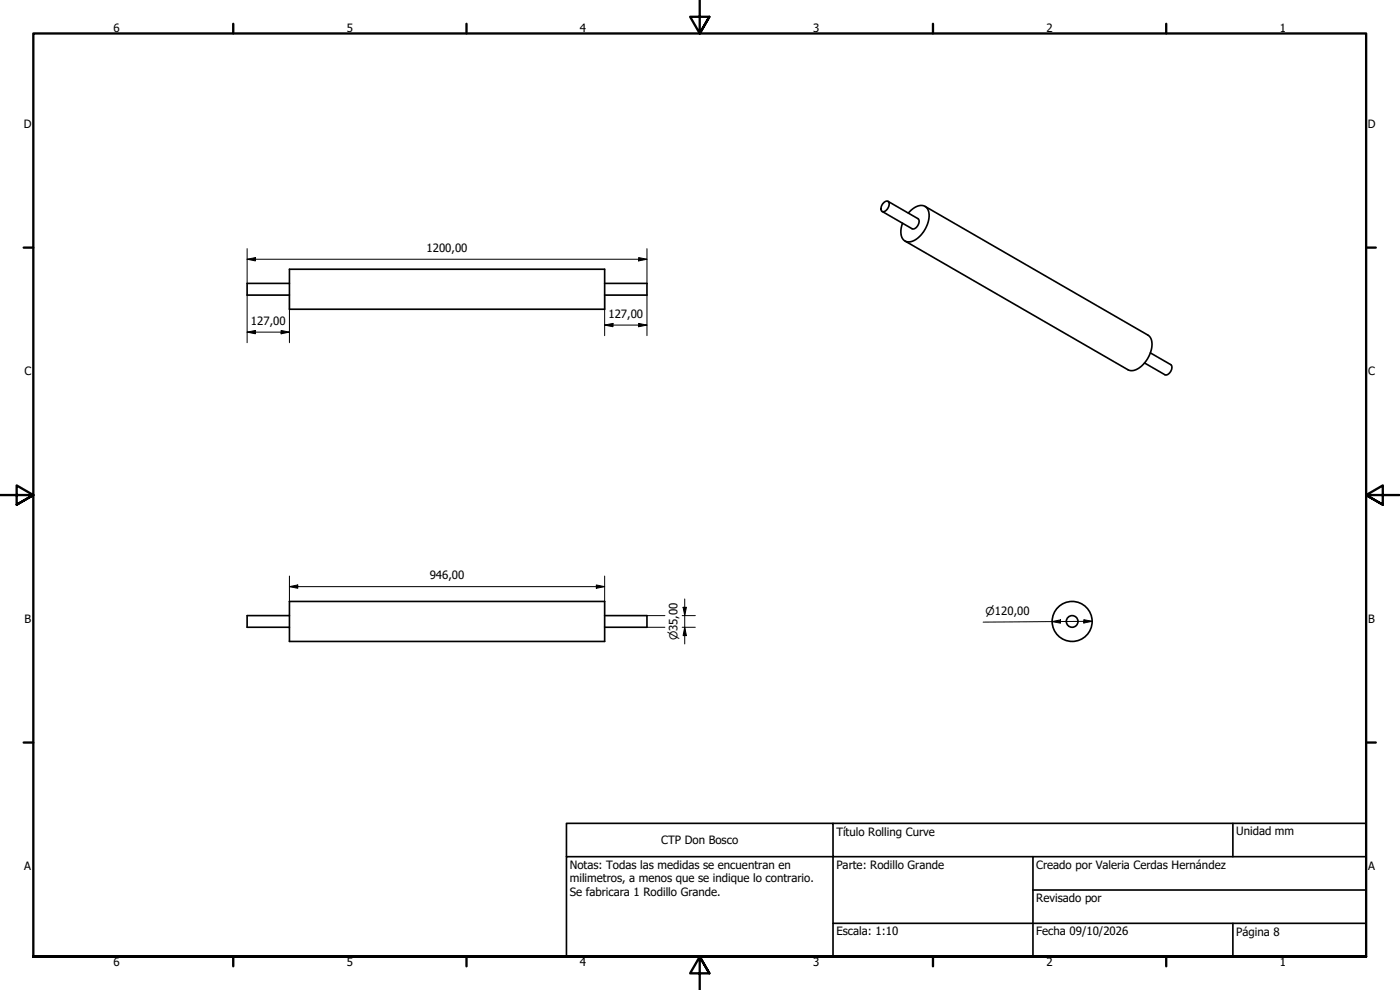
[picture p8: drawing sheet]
<svg xmlns="http://www.w3.org/2000/svg" width="420mm" height="297mm" viewBox="0 0 420 297" stroke-linecap="round" stroke-linejoin="round" font-family="sans-serif">
<defs><g id="words">
<g font-size="3.4">
<text x="34.1" y="9.6">6</text>
<text x="104.1" y="9.6">5</text>
<text x="174.1" y="9.6">4</text>
<text x="244.1" y="9.6">3</text>
<text x="314.1" y="9.6">2</text>
<text x="384.1" y="9.6">1</text>
<text x="7.2" y="38.4">D</text>
<text x="410.5" y="38.4">D</text>
<text x="128" y="75.6">1200,00</text>
<text x="182.6" y="95.4">127,00</text>
<text x="75.3" y="97.5">127,00</text>
<text x="7.3" y="112.7">C</text>
<text x="410.6" y="112.7">C</text>
<text x="129" y="173.9">946,00</text>
<text x="7.3" y="186.9">B</text>
<text x="410.6" y="186.9">B</text>
<text x="251" y="250.9">Título Rolling Curve</text>
<text x="371" y="250.7">Unidad mm</text>
<text x="198.4" y="253.3">CTP Don Bosco</text>
<text x="7.3" y="261.2">A</text>
<text x="171" y="260.6">Notas: Todas las medidas se encuentran en</text>
<text x="251" y="260.6">Parte: Rodillo Grande</text>
<text x="311" y="260.9">Creado por Valeria Cerdas Hernández</text>
<text x="410.6" y="261.2">A</text>
<text x="171" y="264.8">milimetros, a menos que se indique lo contrario.</text>
<text x="171" y="268.9">Se fabricara 1 Rodillo Grande.</text>
<text x="311" y="270.6">Revisado por</text>
<text x="251" y="280.7">Escala: 1:10</text>
<text x="311" y="280.7">Fecha 09/10/2026</text>
<text x="371" y="280.9">Página 8</text>
<text x="34.1" y="289.9">6</text>
<text x="104.1" y="289.9">5</text>
<text x="174.1" y="289.9">4</text>
<text x="244.1" y="289.9">3</text>
<text x="314.1" y="289.9">2</text>
<text x="384.1" y="289.9">1</text>
</g>
<g font-size="3.3">
<text x="295.8" y="184.5">⌀120,00</text>
<text x="203.3" y="192.1" transform="rotate(-90 203.3 192.1)">⌀35,00</text>
</g>
</g></defs>
<!-- layer: Visible (ISO) -->
<g fill="none" stroke="#000" stroke-width=".5">
<path d="M265.2 60.9a.95 .95 0 0 1 1.4-.4 .95 .95 0 0 1 .1 1.4l-.5 .9a.95 .95 0 0 1-.9 .7 .95 .95 0 0 1-.9-.6l.1-.9zM266.5 60.4l9 5.2a2.02 2.02 0 0 1-1.8 3l-9-5.2M272.6 63.9a4.3 4.3 0 0 1 5.1-1.9 4.6 4.6 0 0 1 .5 5.5 7.3 7.3 0 0 1-5.7 5.1 2.74 2.74 0 0 1-2.1-3.5l.5-2.1M277.6 61.9l66.9 38.6a4.4 4.4 0 0 1 .7 5.5 7.2 7.2 0 0 1-5.9 5.2l-.8-.3-66.9-38.6M86.9 80.8h94.6v12h-94.6zM86.9 85h-12.7v3.5h12.7M181.5 85h12.7v3.5h-12.7M345.2 105.9l6.2 3.5a2.02 2.02 0 0 1-1.8 3l-6.1-3.5M86.9 180.5h94.6v12h-94.6zM86.9 184.7h-12.7v3.5h12.7M181.5 184.7h12.7v3.5h-12.7"/>
<circle cx="321.8" cy="186.5" r="1.75"/>
<circle cx="321.8" cy="186.5" r="6"/>
</g>
<!-- layer: Border (ISO) -->
<g fill="none" stroke="#000" stroke-width=".7">
<path d="M70 7.1v2.9M140 7.1v2.9M210 0v10l-2.9-5h5.8l-2.9 5 2.9-5M280 7.1v2.9M350 7.1v2.9M7.1 74.3h2.9M410 74.3h2.9M0 148.5h10l-5-2.9v5.8l5-2.9-5 2.9M420 148.5h-10l5-2.9v5.8l-5-2.9 5 2.9M7.1 222.8h2.9M410 222.8h2.9M10 287v-277h400v277h-400h400"/>
<path d="M70 287v2.9M140 287v2.9M212.9 292l-2.9-5 2.9 5h-5.8l2.9-5v10M280 287v2.9M350 287v2.9"/>
</g>
<!-- layer: Title (ISO) -->
<path d="M170 257v-10h80v10h60M250 247h160v40h-100M310 257v30M310 257h100M370 247v10M250 277h160M310 267h100M370 277v10M250 287v-30h-80v30h140" fill="none" stroke="#000" stroke-width=".5"/>
<!-- layer: Dimension (ISO) -->
<g fill="none" stroke="#000" stroke-width=".3">
<path d="M74.2 77.8l2.5-.5v1zM74.2 77.8h120M74.2 74.6v10.4M191.7 77.3l2.5 .5-2.5 .5zM194.2 74.6v10.4M74.2 99.7l2.5-.5v1zM74.2 88.5v14.3M74.2 99.7h12.7M84.4 99.2l2.5 .5-2.5 .5zM86.9 88.5v14.3M181.5 97.5l2.5-.5v1zM181.5 97.5h12.7"/>
<path d="M181.5 88.5v12.2M191.7 97l2.5 .5-2.5 .5zM194.2 88.5v12.2M86.9 176l2.5-.5v1zM86.9 176h94.6M86.9 172.8v7.7M179 175.5l2.5 .5-2.5 .5zM181.5 172.8v7.7M205.5 179.7v13.5M194.2 188.2h5.4M194.2 184.7h5.4M204.7 188.2h4"/>
<path d="M204.7 184.7h4M205 182.2h1l-.5 2.5zM205.5 188.2l.5 2.5h-1zM315.8 186.5l2.5-.5v1zM325.3 185.9l2.5 .5-2.5 .5zM327.8 186.4l-32.8 .3"/>
</g>
<path d="M74.2 77.8l2.5-.5v1zM191.7 77.3l2.5 .5-2.5 .5zM74.2 99.7l2.5-.5v1zM181.5 97.5l2.5-.5v1zM191.7 97l2.5 .5-2.5 .5zM84.4 99.2l2.5 .5-2.5 .5zM86.9 176l2.5-.5v1zM179 175.5l2.5 .5-2.5 .5zM205 182.2h1l-.5 2.5zM205.5 188.2l.5 2.5h-1zM315.8 186.5l2.5-.5v1zM325.3 185.9l2.5 .5-2.5 .5z" fill="#000"/>
<use href="#words"/>
</svg>
